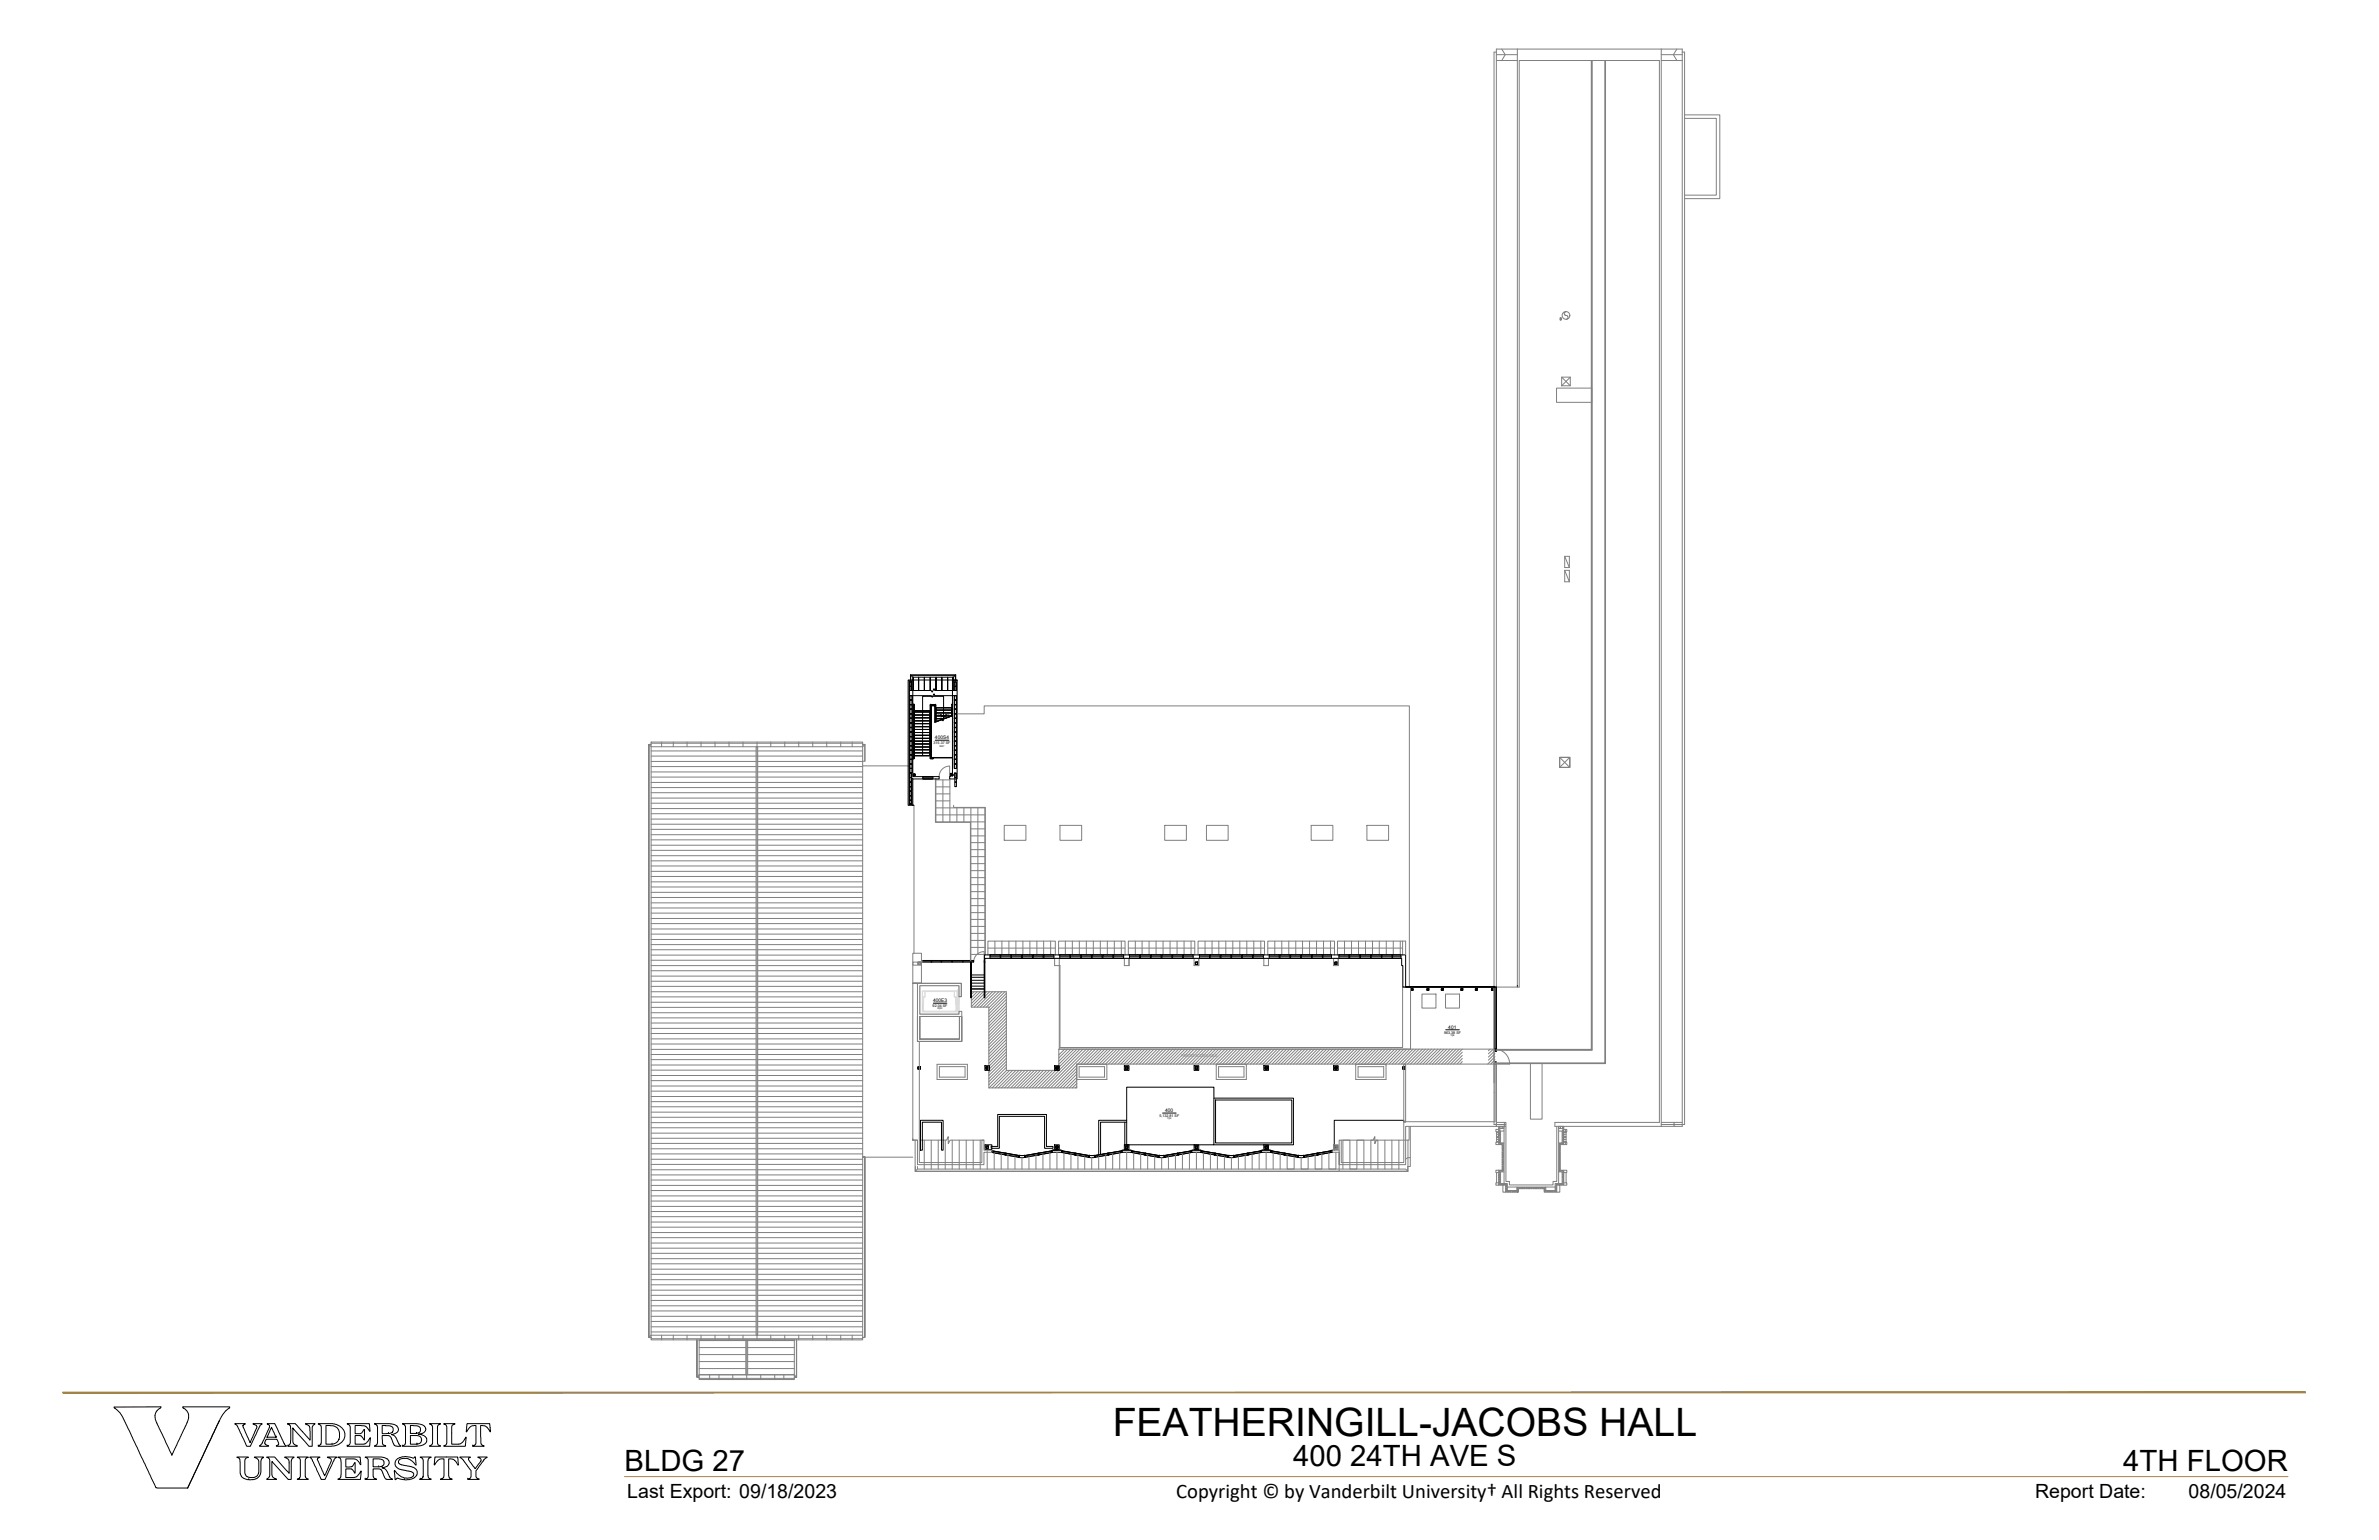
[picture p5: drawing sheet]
<svg xmlns="http://www.w3.org/2000/svg" width="432mm" height="279mm" viewBox="0 0 432 279" stroke-linecap="round" stroke-linejoin="round" font-family="sans-serif">
<defs><g id="words">
<text font-size="7.1" x="202" y="260.4">FEATHERINGILL-JACOBS HALL</text>
<g font-size="5.3">
<text x="113.4" y="267">BLDG 27</text>
<text x="234.7" y="266">400 24TH AVE S</text>
<text x="385.4" y="266.9">4TH FLOOR</text>
</g>
<text font-size="3.8" x="213.5" y="271.7">Copyright © by Vanderbilt University† All Rights Reserved</text>
<g font-size="3.5">
<text x="113.9" y="271.8">Last Export: 09/18/2023</text>
<text x="369.4" y="271.8">Report Date:</text>
<text x="397.2" y="271.8">08/05/2024</text>
</g>
<g font-size=".9">
<text x="169.7" y="134.1">400S4</text>
<text x="169.4" y="181.8">400E3</text>
<text x="262.9" y="186.7">401</text>
<text x="211.5" y="201.7">400</text>
</g>
<g font-size=".7">
<text x="169.4" y="134.9">315.37 SF</text>
<text x="169.3" y="182.6">92.04 SF</text>
<text x="262.1" y="187.5">963.38 SF</text>
<text x="210.4" y="202.6">5,132.81 SF</text>
</g>
<text font-size=".7" fill="#808080" x="214.4" y="191.8">PAINTED ACCESS AISLE</text>
<g font-size=".4">
<text x="170.5" y="135.4">W07</text>
<text x="170.9" y="135.6">-</text>
<text x="170.2" y="183.1">W02</text>
<text x="170.5" y="183.3">-</text>
<text x="263.3" y="188">Y04</text>
<text x="263.6" y="188.1">-</text>
<text x="211.9" y="203.1">Y04</text>
<text x="212.2" y="203.2">-</text>
</g>
</g></defs>
<!-- layer: A-FLOR-EQPM -->
<path d="M166.9 178.8h7.2v5.2h-7.2zM167.4 179.8h6.3v3.8h-6.3zM167.4 183.4h6.3M167.5 182.1l.1 1.3zM167.6 182.2v-1.3v1.3M167.6 180.9v1.3v-1.3h.3v-1h5.3v1h.3M173.5 180.9h-.3v-1h-5.3v1M173.5 180.9v1.3zM173.6 182.1v1.3zM173.8 183.4h.1v-1.3v1.3M174 180.9v1.3zM174.1 183.6h-.3v-4h.3h-.3v4h.3" fill="none" stroke="#dcdcdc" stroke-width=".18"/>
<!-- layer: A-GRAPHICS -->
<g fill="none" stroke="#808080" stroke-width=".18">
<path d="M271.6 11h3.8M271.6 9.9h3.8M271.6 9.5h-.4v194.5h2.1M272.6 8.9l.6 1-.6 1.1M275.4 8.9v169.9M288.8 11h.2v179.6h-17.4v-.2h17.2zM291.3 11h.1v182h-19.8v-.2h19.7zM301.5 11h3.8M301.5 9.9h3.8M301.5 8.9v195.5M304.4 8.9l-.7 1 .7 1.1M305.3 9.5h.5v194.5h-4.3"/>
<path d="M305.8 20.8h6.4v15.2h-6.4M305.8 21.5h5.7v13.9h-5.7M284.3 56.5l-.1 .1a.36 .36 0 0 0-.2 .4 .36 .36 0 0 0 .4 .2l.2 .2a.34 .34 0 0 1-.3 .5M282.5 70.4h6.4v2.6h-6.4zM283.4 68.4h1.6v1.6h-1.6zM283.4 68.4l1.6 1.6M285 68.4l-1.6 1.6M284 100.9l.8 2.1M284 103.5l.8 2.1M284 100.9v2.1h.8M284 100.9h.8v2.1M284 103.5h.8v2.1"/>
<path d="M284 103.5v2.1h.8M117.8 135.1h.4h-.4v107.5l.4 .1h-.4zM117.8 135.1l.4 .4h38.4l.4-.4M118.2 137.2h38.4M118.2 134.6h38.4v108.5h-38.4zM118.2 136.2h19M118.2 138.1h19M118.2 139.1h19M118.2 134.8h38.4M120.1 134.6v.9M122.2 134.6v.9M124.7 134.6v.9"/>
<path d="M127.2 134.6v.9M129.8 134.6v.9M132.3 134.6v.9M134.9 134.6v.9M137.2 135.5h.3v106.7h-.3zM137.4 134.6v108.5M137.5 136.2h19.1M137.5 139.1h19.1M139.9 134.6v.9M142.4 134.6v.9M145 134.6v.9M147.5 134.6v.9"/>
<path d="M150.1 134.6v.9M152.6 134.6v.9M154.7 134.6v.9M156.6 135.1h.4v3h-19.5M156.6 135.1h.4v3M156.6 139h8.2M173.9 129.5h4.7v-1.4h77.2v50.9M283.1 137.4h1.9v1.8h-1.9zM283.1 137.4h1.8v1.8h-1.8zM283.1 137.4l1.8 1.8M284.9 137.4l-1.8 1.8M118.2 160h19"/>
<path d="M118.2 159h19M118.2 158.1h19M118.2 140.1h19M118.2 141h19M118.2 142h19M118.2 142.9h19M118.2 143.8h19M118.2 144.8h19M118.2 145.7h19M118.2 146.7h19M118.2 147.6h19M118.2 148.6h19"/>
<path d="M118.2 149.5h19M118.2 150.5h19M118.2 151.4h19M118.2 152.4h19M118.2 153.3h19M118.2 154.3h19M118.2 155.3h19M118.2 156.2h19M118.2 157.1h19M137.5 160h19.1M137.5 159h19.1M137.5 158.1h19.1"/>
<path d="M137.5 140.1h19.1M137.5 141h19.1M137.5 142h19.1M137.5 142.9h19.1M137.5 143.8h19.1M137.5 144.8h19.1M137.5 145.7h19.1M137.5 146.7h19.1M137.5 147.6h19.1M137.5 148.6h19.1M137.5 149.5h19.1M137.5 150.5h19.1"/>
<path d="M137.5 151.4h19.1M137.5 152.4h19.1M137.5 153.3h19.1M137.5 154.3h19.1M137.5 155.3h19.1M137.5 156.2h19.1M137.5 157.1h19.1M165.9 146.1v26.8M169.8 141.3v7.9h6.3v25.1M169.9 141.3v7.8h8.9M169.9 141.5h2.5M169.9 142.8h2.5"/>
<path d="M169.9 144h2.5M169.9 145.3h2.5M169.9 146.6h8.9v26.6h-2.6M169.9 147.8h8.9M171.1 141.5v7.6M172.4 141.3v7.8M173.1 146.1v.4h5.7v26.8M173.7 146.6v2.5M174.9 146.6v2.5M176.2 146.6v27.7M176.2 150.4h2.6M176.2 151.7h2.6"/>
<path d="M176.2 152.9h2.6M176.2 154.1h2.6M176.2 155.4h2.6M176.2 156.7h2.6M176.2 158h2.6M176.2 159.2h2.6M177.5 146.6v26.6M182.3 149.7h3.9v2.8h-3.9zM192.4 149.7h3.9v2.8h-3.9zM211.4 149.7h3.9v2.8h-3.9zM219 149.7h3.9v2.8h-3.9zM238 149.7h3.9v2.8h-3.9z"/>
<path d="M248.1 149.7h3.9v2.8h-3.9zM118.2 179.9h19M118.2 179h19M118.2 178h19M118.2 177.1h19M118.2 176.1h19M118.2 175.2h19M118.2 174.2h19M118.2 173.3h19M118.2 172.3h19M118.2 171.4h19M118.2 170.4h19"/>
<path d="M118.2 169.5h19M118.2 168.5h19M118.2 167.6h19M118.2 166.6h19M118.2 165.7h19M118.2 164.7h19M118.2 163.8h19M118.2 162.8h19M118.2 161.9h19M118.2 160.9h19M137.5 179.9h19.1M137.5 179h19.1"/>
<path d="M137.5 178h19.1M137.5 177.1h19.1M137.5 176.1h19.1M137.5 175.2h19.1M137.5 174.2h19.1M137.5 173.3h19.1M137.5 172.3h19.1M137.5 171.4h19.1M137.5 170.4h19.1M137.5 169.5h19.1M137.5 168.5h19.1M137.5 167.6h19.1"/>
<path d="M137.5 166.6h19.1M137.5 165.7h19.1M137.5 164.7h19.1M137.5 163.8h19.1M137.5 162.8h19.1M137.5 161.9h19.1M137.5 160.9h19.1M165.7 174.6h1.5v3.8h-1.5zM165.7 172.9h1.5v1.4h.2l-.2 .8h-1.5zM165.7 178.4h8.8v2.4h-.4v-2h-7.2v5.2h7.2v-.5h.5v5.4h-8.1v-4.5v4.5h.4v22h11.3v-4h.4v1.8h1.5l-.1 .4h-1.4v2.2h-12.1v-4.4h-.8zM166.6 174.6h.4v.4h-.4zM166.7 174.6h.3v.4h-.3z"/>
<path d="M167.2 178.4h-1.5h1.5h-1.5h.8v.4M176.2 160.5h2.6M176.2 161.8h2.6M176.2 163h2.6M176.2 164.3h2.6M176.2 165.6h2.6M176.2 166.8h2.6M176.2 168.1h2.6M176.2 169.3h2.6M176.2 170.6h2.6M176.2 171.9h2.6M176.8 179.9l-.5 .5"/>
<path d="M177.4 179.9l-1.1 1.1M177.9 179.9l-1.6 1.6M178.5 179.9l-2.2 2.2M178.6 179.9h-2.3v2.8h3.2v14.7h15.9v-4.3h75.9v-.5M178.8 179.9h3.9v14.3h9.6M179.1 179.9l-.3 .3M179.3 173.3v-2.6h12.2v2.6M179.3 172h12.2M179.6 179.9l-.8 .9M180.2 179.9l-2.8 2.8M180.6 170.7v2.6M180.7 179.9l-2.8 2.8"/>
<path d="M181.3 179.9l-2.8 2.8M181.8 179.9l-2.8 2.8M181.8 170.7v2.6M182.4 179.9l-2.9 3M183.1 170.7v2.6M184.4 170.7v2.6M185.7 170.7v2.6M186.9 170.7v2.6M188.2 170.7v2.6M189.4 170.7v2.6M190.7 170.7v2.6M192.1 173.3v-2.6h12.1v2.6"/>
<path d="M192.1 172h12.1M193.4 170.7v2.6M194.6 170.7v2.6M195.9 170.7v2.6M197.2 170.7v2.6M198.4 170.7v2.6M199.7 170.7v2.6M201 170.7v2.6M202.3 170.7v2.6M203.5 170.7v2.6M204.8 173.3v-2.6h12.1v2.6M204.8 172h12.1"/>
<path d="M206.1 170.7v2.6M207.3 170.7v2.6M208.6 170.7v2.6M209.8 170.7v2.6M211.1 170.7v2.6M212.4 170.7v2.6M213.6 170.7v2.6M214.9 170.7v2.6M216.2 170.7v2.6M217.5 173.3v-2.6h12v2.6M217.5 172h12M218.7 170.7v2.6"/>
<path d="M220 170.7v2.6M221.2 170.7v2.6M222.5 170.7v2.6M223.8 170.7v2.6M225 170.7v2.6M226.3 170.7v2.6M227.6 170.7v2.6M228.8 170.7v2.6M230.1 173.3v-2.6h12.1v2.6M230.1 172h12.1M231.4 170.7v2.6M232.6 170.7v2.6"/>
<path d="M233.9 170.7v2.6M235.2 170.7v2.6M236.4 170.7v2.6M237.7 170.7v2.6M239 170.7v2.6M240.2 170.7v2.6M241.5 170.7v2.6M242.8 172h11.8M244 170.7v2.6M245.3 170.7v2.6M246.6 170.7v2.6M247.8 170.7v2.6"/>
<path d="M249.1 170.7v2.6M250.3 170.7v2.6M251.6 170.7v2.6M252.9 170.7v2.6M254.2 170.7v2.6M254.6 170.7v2.6M255.1 173.2v-2.5h-12.3v2.6M271.6 179.1h4.1v-168.1h25.5v192.6h-19v.8h23.1v-195.5h-33.7v181.9M118.2 199.9h19M118.2 198.9h19M118.2 198h19M118.2 197h19"/>
<path d="M118.2 196.1h19M118.2 195.1h19M118.2 194.2h19M118.2 193.2h19M118.2 192.2h19M118.2 191.3h19M118.2 190.4h19M118.2 189.4h19M118.2 188.5h19M118.2 187.5h19M118.2 186.6h19M118.2 185.6h19"/>
<path d="M118.2 184.7h19M118.2 183.7h19M118.2 182.8h19M118.2 181.8h19M118.2 180.9h19M137.5 199.9h19.1M137.5 198.9h19.1M137.5 198h19.1M137.5 197h19.1M137.5 196.1h19.1M137.5 195.1h19.1M137.5 194.2h19.1"/>
<path d="M137.5 193.2h19.1M137.5 192.2h19.1M137.5 191.3h19.1M137.5 190.4h19.1M137.5 189.4h19.1M137.5 188.5h19.1M137.5 187.5h19.1M137.5 186.6h19.1M137.5 185.6h19.1M137.5 184.7h19.1M137.5 183.7h19.1M137.5 182.8h19.1"/>
<path d="M137.5 181.8h19.1M137.5 180.9h19.1M166.5 184.4v4.5h8.1v-4.5M166.9 184.4h7.2v4.1h-7.2zM174.1 180.8h.4v-2.4h-8v6M174.1 184.4h.5v4.5h-7.7M178.6 180.3l-2.3 2.3M178.6 180.9l-1.8 1.8M182.7 180.2l-3.2 3.2M182.7 180.8l-3.2 3.2M182.7 181.3l-3.2 3.2M182.7 181.9l-3.2 3.2"/>
<path d="M182.7 182.5l-3.2 3.1M182.7 183l-3.2 3.2M182.7 183.6l-3.2 3.1M182.7 184.2l-3.2 3.1M182.7 184.7l-3.2 3.2M182.7 185.3l-3.2 3.1M182.7 185.8l-3.2 3.2M182.7 186.4l-3.2 3.1M182.7 187l-3.2 3.1M182.7 187.5l-3.2 3.2M182.7 188.1l-3.2 3.1M182.7 188.6l-3.2 3.2"/>
<path d="M182.7 189.2l-3.2 3.1M182.7 189.8l-3.2 3.1M182.7 190.3l-3.2 3.2M182.7 190.9l-3.2 3.1M182.7 191.4l-3.2 3.2M182.7 192l-3.2 3.1M182.7 192.5l-3.2 3.2M182.7 193.1l-3.2 3.2M182.7 193.6l-3.2 3.2M182.7 194.2l-3.2 3.2M183.2 194.2l-3.1 3.2M183.8 194.2l-3.1 3.2"/>
<path d="M184.4 194.2l-3.2 3.2M184.9 194.2l-3.1 3.2M185.5 194.2l-3.2 3.2M186 194.2l-3.1 3.2M186.6 194.2l-3.1 3.2M187.2 194.2l-3.2 3.2M187.7 194.2l-3.1 3.2M188.3 194.2l-3.2 3.2M188.8 194.2l-3.1 3.2M189.4 194.2l-3.1 3.2M190 194.2l-3.2 3.2M190.5 194.2l-3.1 3.2"/>
<path d="M191.1 194.2l-3.2 3.2M191.6 194.2l-3.1 3.2M193.2 190.3l-1 1.1M193.8 190.3l-1.6 1.7M194.4 190.3l-2.2 2.2M194.9 190.3l-2.7 2.8M195.4 193.2l-4.1 4.2M195.4 193.8l-3.6 3.6M195.4 194.3l-3 3.1M195.4 194.9l-2.5 2.5M195.4 195.5l-1.9 1.9M195.4 196l-1.3 1.4"/>
<path d="M195.4 196.6l-.8 .8M195.4 197.1l-.2 .3M195.5 190.3l-3.3 3.3M196 190.3l-7 7.1M196.6 190.3l-7 7.1M197.2 190.3l-7.1 7.1M197.7 190.3l-7 7.1M198.3 190.3l-2.7 2.8M198.8 190.3l-2.6 2.8M199.4 190.3l-2.7 2.8M200 190.3l-2.7 2.8M200.5 190.3l-2.6 2.8"/>
<path d="M201.1 190.3l-2.7 2.8M201.6 190.3l-2.6 2.8M202.2 190.3l-2.7 2.8M202.8 190.3l-2.7 2.8M203.3 190.3l-2.7 2.8M203.9 190.3l-2.7 2.8M204.4 190.3l-2.7 2.8M205 190.3l-2.7 2.8M205.6 190.3l-2.7 2.8M206.1 190.3l-2.7 2.8M206.7 190.3l-2.7 2.8M207.2 190.3l-2.7 2.8"/>
<path d="M207.8 190.3l-2.7 2.8M208.4 190.3l-2.7 2.8M208.9 190.3l-2.7 2.8M209.5 190.3l-2.7 2.8M210 190.3l-2.7 2.8M210.6 190.3l-2.7 2.8M211.1 190.3l-2.6 2.8M211.7 190.3l-2.7 2.8M212.3 190.3l-2.7 2.8M212.8 190.3l-2.7 2.8M213.4 190.3l-2.7 2.8M213.9 190.3l-2.6 2.8"/>
<path d="M214.5 190.3l-2.7 2.8M215.1 190.3l-2.7 2.8M215.6 190.3l-2.7 2.8M216.2 190.3l-2.7 2.8M216.7 190.3l-2.6 2.8M217.3 190.3l-2.7 2.8M217.9 190.3l-2.7 2.8M218.4 190.3l-2.6 2.8M219 190.3l-2.7 2.8M219.5 190.3l-2.6 2.8M220.1 190.3l-2.7 2.8M220.7 190.3l-2.7 2.8"/>
<path d="M221.2 190.3l-2.6 2.8M221.8 190.3l-2.7 2.8M222.4 190.3l-2.7 2.8M222.9 190.3l-2.7 2.8M223.5 190.3l-2.7 2.8M224 190.3l-2.7 2.8M224.6 190.3l-2.7 2.8M225.2 190.3l-2.8 2.8M225.7 190.3l-2.7 2.8M226.3 190.3l-2.7 2.8M226.8 190.3l-2.7 2.8M227.4 190.3l-2.7 2.8"/>
<path d="M228 190.3l-2.8 2.8M228.5 190.3l-2.7 2.8M229.1 190.3l-2.7 2.8M229.6 190.3l-2.7 2.8M230.2 190.3l-2.7 2.8M230.7 190.3l-2.7 2.8M231.3 190.3l-2.7 2.8M231.8 190.3l-2.6 2.8M232.4 190.3l-2.7 2.8M233 190.3l-2.7 2.8M233.5 190.3l-2.6 2.8M234.1 190.3l-2.7 2.8"/>
<path d="M234.6 190.3l-2.6 2.8M235.2 190.3l-2.7 2.8M235.8 190.3l-2.7 2.8M236.3 190.3l-2.6 2.8M236.9 190.3l-2.7 2.8M237.4 190.3l-2.6 2.8M238 190.3l-2.7 2.8M238.6 190.3l-2.7 2.8M239.1 190.3l-2.6 2.8M239.7 190.3l-2.7 2.8M240.3 190.3l-2.7 2.8M240.8 190.3l-2.7 2.8"/>
<path d="M241.4 190.3l-2.7 2.8M241.9 190.3l-2.6 2.8M242.5 190.3l-2.7 2.8M243.1 190.3l-2.7 2.8M243.6 190.3l-2.7 2.8M244.2 190.3l-2.7 2.8M244.7 190.3l-2.7 2.8M245.3 190.3l-2.7 2.8M245.9 190.3l-2.8 2.8M246.4 190.3l-2.7 2.8M247 190.3l-2.7 2.8M247.5 190.3l-2.7 2.8"/>
<path d="M248.1 190.3l-2.7 2.8M248.7 190.3l-2.8 2.8M249.2 190.3l-2.7 2.8M249.8 190.3l-2.7 2.8M250.3 190.3l-2.7 2.8M250.9 190.3l-2.7 2.8M251.4 190.3l-2.6 2.8M252 190.3l-2.7 2.8M252.5 190.3l-2.6 2.8M253.1 190.3l-2.7 2.8M253.7 190.3l-2.7 2.8M254.2 190.3l-2.6 2.8"/>
<path d="M254.8 190.3l-2.7 2.8M255.3 190.3l-2.6 2.8M255.9 190.3l-2.7 2.8M256.5 190.3l-2.7 2.8M257 190.3l-2.6 2.8M257.6 190.3l-2.7 2.8M258.1 180.4h2.5v2.5h-2.5zM258.2 190.3l-2.7 2.8M258.7 190.3l-2.7 2.8M259.3 190.3l-2.7 2.8M259.8 190.3l-2.6 2.8M260.4 190.3l-2.7 2.8"/>
<path d="M261 190.3l-2.7 2.8M261.5 190.3l-2.7 2.8M262.1 190.3l-2.7 2.8M262.4 180.4h2.5v2.5h-2.5zM262.6 190.3l-2.6 2.8M263.2 190.3l-2.7 2.8M263.8 190.3l-2.7 2.8M264.3 190.3l-2.7 2.8M264.9 190.3l-2.7 2.8M265.4 190.3l-2.7 2.8M265.4 190.9l-2.1 2.2M265.4 191.5l-1.6 1.6"/>
<path d="M265.4 192l-1 1.1M265.4 192.6l-.4 .5M270.5 190.3l-.3 .3M271 190.3l-.8 .9M271.3 190.6l-1.1 1.2M271.3 191.1l-1.1 1.2M271.3 191.7l-1.3 1.4M271.3 192.2l-.7 .9M271.3 192.8l-.2 .3M271.3 190.3h-79.1v3.9M271.6 192.6v11.8h1.7M277.8 193v10h2.1v-10"/>
<path d="M118.2 219.8h19M118.2 218.9h19M118.2 217.9h19M118.2 217h19M118.2 216h19M118.2 215.1h19M118.2 214.1h19M118.2 213.2h19M118.2 212.2h19M118.2 211.3h19M118.2 210.3h19M118.2 209.4h19"/>
<path d="M118.2 208.4h19M118.2 207.4h19M118.2 206.5h19M118.2 205.6h19M118.2 204.6h19M118.2 203.7h19M118.2 202.7h19M118.2 201.8h19M118.2 200.8h19M137.5 219.8h19.1M137.5 218.9h19.1M137.5 217.9h19.1"/>
<path d="M137.5 217h19.1M137.5 216h19.1M137.5 215.1h19.1M137.5 214.1h19.1M137.5 213.2h19.1M137.5 212.2h19.1M137.5 211.3h19.1M137.5 210.3h19.1M137.5 209.4h19.1M137.5 208.4h19.1M137.5 207.4h19.1M137.5 206.5h19.1"/>
<path d="M137.5 205.6h19.1M137.5 204.6h19.1M137.5 203.7h19.1M137.5 202.7h19.1M137.5 201.8h19.1M137.5 200.8h19.1M156.6 209.9h.4v32.8h-.4l.4-.1v-32.7zM156.6 209.9h9.1M165.7 206.9h.1M165.7 206.8h.1M165.7 206.8v.1M165.7 206.9h.8"/>
<path d="M166.1 212.5l.4-.4h88.6l.5 .4M166.1 211.6v.9h89.4v-.9M166.5 211.6v.5M166.9 206.9h4.9l.3-.7v1.3l.4-.6h6.1M167.8 206.9v5.2M169 206.9v5.2M170.3 206.9v5.2M171.6 206.9v5.2M172.8 206.9v5.2M174.1 206.9v5.2M175.4 206.9v5.2M176.6 206.9v5.2"/>
<path d="M177.9 206.9v5.2M179.2 208.8v3.3M180.5 209.2v2.9M181.7 209.4v2.7M183 209.6v2.5M184.2 209.9v2.2M185.5 210v2.1M186.8 209.9v2.2M188 209.6v2.5M189.3 209.4v2.7M190.6 209.2v2.9M191.8 209.1v3"/>
<path d="M193.1 209.2v2.9M194.4 209.4v2.7M195.7 209.6v2.5M196.9 209.9v2.2M198.1 210v2.1M199.4 209.9v2.2M200.7 209.6v2.5M202 209.4v2.7M203.2 209.2v2.9M204.5 209.1v3M205.8 209.2v2.9M207 209.4v2.7"/>
<path d="M208.3 209.6v2.5M209.6 209.9v2.2M210.8 210v2.1M212.1 209.9v2.2M213.3 209.6v2.5M214.6 209.4v2.7M215.9 209.2v2.9M217.2 209.1v3M218.4 209.2v2.9M219.7 209.4v2.7M221 209.6v2.5M222.2 209.9v2.2"/>
<path d="M223.5 210v2.1M224.8 209.9v2.2M226 209.6v2.5M227.3 209.4v2.7M228.5 209.2v2.9M229.8 209.1v3M231.1 209.2v2.9M232.4 209.4v2.7M233.6 209.6v2.5h1.3v-2.2M237.4 209.9v2.2h-1.2v-2.1M239.9 209.4v2.7h-1.2v-2.5M242 207.7h.9v.8h-.9z"/>
<path d="M242.3 207.9h.4v.4h-.4zM242.5 209.1v3h-1.3v-2.9M243.1 208.7h-1.3v.4h1.3v2.2h12v-6.9h16.5v-11.3h-.3v10.4h-16.5v7.4h-11.4v-4h-.3v5.6M243.7 212.1v-5.2h1.3v5.2h1.3v-5.2h1.3v5.2M248.8 212.1v-5.2h1.3v5.2M251.4 206.9v5.2M252.6 206.9v5.2M253.9 206.9v5.2M255.6 206.9v4.7M255.8 204.4v2.5h-6l-.3 .6v-1.3l-.3 .7h-5.8M256 204.4v7.2h-.4v.9h-89.5v-5.6M256 210h-.4l-.5 .3"/>
<path d="M271.6 203.6h1.7v10.7h.7v.7h7.9v-.7h.7v-9.9M271.6 205.3v.2h.4M271.6 205.5v.3h.4M271.6 205.8v.4h.4M271.6 206.2v.2h.4M271.6 206.4v.3h.4M271.6 206.7v.4h.4M271.6 207.1v.1h.4M271.6 207.2h-.1v.5h.5M271.6 212.7h.4M271.6 214.6h.4M272 204.9h-.5v.4h.5"/>
<path d="M272 207.2h.2v.5h-.2zM272 206.8h.2v.4h-.2zM272 206.4h.2v.4h-.2zM272 206h.2v.4h-.2zM272 205.5h.2v.5h-.2zM272 205.1h.2v.4h-.2zM272 204.7h.2v.4h-.2zM272 204.4h.2v.3h-.2zM272 212.3h.2v.4h-.2zM272 212.7h.2v.4h-.2zM272 213.2h.2v.3h-.2zM272 213.6h.2v.4h-.2z"/>
<path d="M272 214h.2v.4h-.2zM272 214.4h.2v.4h-.2zM272 214.9h.4v.1h-.4zM272 212.3h-.5v.4h.1v1.9h-.1v.4h.5M272.2 207.4h.5v.3h-.5zM272.2 212.3h.5v.2h-.5zM272.2 204.4h.8v.3h-.8zM272.4 214.9h.5v.1h-.5zM272.7 207.4h.2v.5h-.2zM272.7 207.9h.2v.4h-.2zM272.7 208.3h.2v.4h-.2zM272.7 208.7h.2v.4h-.2z"/>
<path d="M272.7 209.1h.2v.4h-.2zM272.7 209.6h.2v.3h-.2zM272.7 210h.2v.4h-.2zM272.7 210.4h.2v.4h-.2zM272.7 210.8h.2v.4h-.2zM272.7 211.3h.2v.3h-.2zM272.7 211.7h.2v.4h-.2zM272.7 212.1h.2v.4h-.2zM272.7 204.4v.3M272.8 215v1.3h.5M272.9 214.9h.4v.1h-.4zM273 203.6l.2 .4-.2 .3v.9h-.6v2.2h.6"/>
<path d="M273 205.2v9.5M273.3 214.9h.2v.3h-.2zM273.3 215.2h.2v.5h-.2zM273.3 215.7h.2v.4h-.2zM273.3 216.1h.4v.2h-.4zM273.6 215.4h1.7M273.7 216.1h.4v.2h-.4zM274.1 216.1h.5v.2h-.5zM274.6 216.1h.4v.2h-.4zM275 216.1h.4v.2h-.4zM275.4 215.9h.2v.4h-.2zM275.4 215.7h.2v.2h-.2z"/>
<path d="M275.4 215.4h.4v.3h-.4zM275.8 215.4h.5v.3h-.5zM276.3 215.4h.4v.3h-.4zM276.7 215.4h.4v.3h-.4zM277.1 215.4h.4v.3h-.4zM277.5 215.4h.4v.3h-.4zM277.9 215.4h.5v.3h-.5zM278.4 215.4h.4v.3h-.4zM278.8 215.4h.4v.3h-.4zM279.2 215.4h.4v.3h-.4zM279.6 215.4h.4v.3h-.4zM280.1 215.4h.3v.3h-.3z"/>
<path d="M280.3 215.7h.1v.2h-.1zM280.3 215.9h.1v.4h-.1zM280.5 216.1h.4v.2h-.4zM280.6 215.4h1.7M280.9 216.1h.4v.2h-.4zM281.3 216.1h.4v.2h-.4zM281.8 216.1h.3v.2h-.3zM282.2 216.1h.4v.2h-.4zM282.4 215.7h.2v.4h-.2zM282.4 215.2h.2v.5h-.2zM282.4 214.9h.2v.3h-.2zM282.6 214.9h.4v.1h-.4z"/>
<path d="M282.9 204.4h.7v.3h-.7zM282.9 205.2h.6v2.2h-.6M282.9 204.4v8.2h.6v2.1h-1.2v1.3h-1.7v-.6h-5.3v.6h-1.7v-1.3h-1.2v-2.1h.6M282.9 212.6v2.1M283 214.9h.4v.1h-.4zM283 212.1h.2v.4h-.2zM283 211.7h.2v.4h-.2zM283 211.3h.2v.3h-.2zM283 210.8h.2v.4h-.2zM283 210.4h.2v.4h-.2zM283 210h.2v.4h-.2zM283 209.6h.2v.3h-.2z"/>
<path d="M283 209.1h.2v.4h-.2zM283 208.7h.2v.4h-.2zM283 208.3h.2v.4h-.2zM283 207.9h.2v.4h-.2zM283 207.4h.2v.5h-.2zM283.1 215v1.3h-.5M283.2 204.4v.3M283.2 212.3h.4v.2h-.4zM283.2 207.4h.4v.3h-.4zM283.4 214.9h.4v.1h-.4zM283.7 214.4h.1v.4h-.1zM283.7 214h.1v.4h-.1z"/>
<path d="M283.7 213.6h.1v.4h-.1zM283.7 213.2h.1v.3h-.1zM283.7 212.7h.1v.4h-.1zM283.7 212.3h.1v.4h-.1zM283.7 207.2h.1v.5h-.1zM283.7 206.8h.1v.4h-.1zM283.7 206.4h.1v.4h-.1zM283.7 206h.1v.4h-.1zM283.7 205.5h.1v.5h-.1zM283.7 205.1h.1v.4h-.1zM283.7 204.7h.1v.4h-.1zM283.7 204.4h.1v.3h-.1z"/>
<path d="M283.8 204.9h.6v.4h-.1v1.9h.1v.5h-.6M283.8 212.3h.6v.4h-.1v1.9h.1v.4h-.6M283.8 205.3h.5M283.8 205.5h.5M283.8 205.8h.5M283.8 206.2h.5M283.8 206.4h.5M283.8 206.7h.5M283.8 207.1h.5M283.8 207.2h.5M283.8 212.7h.5M283.8 214.6h.5"/>
<path d="M284.2 204.9v.4M284.2 207.2v.5M301.5 203.6h3.8M304 203.6l-.3 .4 .3 .4M118.2 239.7h19M118.2 238.8h19M118.2 237.8h19M118.2 236.9h19M118.2 235.9h19M118.2 235h19M118.2 234.1h19M118.2 233.1h19"/>
<path d="M118.2 232.2h19M118.2 231.2h19M118.2 230.3h19M118.2 229.3h19M118.2 228.4h19M118.2 227.4h19M118.2 226.5h19M118.2 225.5h19M118.2 224.6h19M118.2 223.6h19M118.2 222.6h19M118.2 221.7h19"/>
<path d="M118.2 220.7h19M137.5 239.7h19.1M137.5 238.8h19.1M137.5 237.8h19.1M137.5 236.9h19.1M137.5 235.9h19.1M137.5 235h19.1M137.5 234.1h19.1M137.5 233.1h19.1M137.5 232.2h19.1M137.5 231.2h19.1M137.5 230.3h19.1"/>
<path d="M137.5 229.3h19.1M137.5 228.4h19.1M137.5 227.4h19.1M137.5 226.5h19.1M137.5 225.5h19.1M137.5 224.6h19.1M137.5 223.6h19.1M137.5 222.6h19.1M137.5 221.7h19.1M137.5 220.7h19.1M118.2 241.7h19M118.2 240.7h19"/>
<path d="M118.2 242.9h38.4M120.1 242.2v.9M122.2 242.2v.9M124.7 242.2v.9M126.5 243.1v6.7l.4 .1h-.4zM126.5 249.9l.4-.5h17.3l.4 .5M126.9 243.1h17.3v7.2h-17.3zM126.9 243.2h8.5M126.9 244.5h8.5M126.9 245.8h8.5M126.9 247h8.5M126.9 248.3h8.5"/>
<path d="M126.9 249.4h8.5M126.9 250.1h17.3M127.2 242.2v.9M128.8 249.4v.9M129.8 242.2v.9M130.5 249.4v.9M132.3 242.2v.9M133 249.4v.9M134.9 242.2v.9M135.4 243.1v6.3M135.5 243.1v7.2M135.7 243.2h8.5"/>
<path d="M135.7 243.1v6.3M135.7 244.5h8.5M135.7 245.8h8.5M135.7 247h8.5M135.7 248.3h8.5M135.7 249.4h8.5M137.5 241.7h19.1M137.5 240.7h19.1M138.1 249.4v.9M139.9 242.2v.9M140.6 249.4v.9M142.3 249.4v.9"/>
<path d="M142.4 242.2v.9M144.6 243.1v6.8h-.4l.4-.1zM145 242.2v.9M147.5 242.2v.9M150.1 242.2v.9M152.6 242.2v.9M154.7 242.2v.9M156.6 242.2h-38.4l-.4 .5"/>
<circle cx="283.3" cy="58" r=".06"/>
<circle cx="283.3" cy="57.7" r=".06"/>
<circle cx="283.3" cy="58" r=".11"/>
<circle cx="283.3" cy="57.7" r=".11"/>
<circle cx="284.2" cy="57.2" r=".7"/>
<circle cx="179.1" cy="208.1" r=".25"/>
</g>
<!-- layer: A-COLS -->
<g fill="none" stroke="#000" stroke-width=".18">
<path d="M216.9 174.6h.5v.4h-.5zM242.3 174.6h.4v.4h-.4zM256.1 179.4h.3v.3h-.3zM259 179.4h.3v.3h-.3zM261.6 179.4h.3v.3h-.3zM267.8 179.4h.3v.3h-.3zM270.7 179.4h.3v.3h-.3zM166.6 193.6h.4v.4h-.4zM178.8 193.4h.8v.8h-.8zM191.4 193.4h.9v.8h-.9zM191.6 193.6h.5v.4h-.5zM204.1 193.4h.8v.8h-.8z"/>
<path d="M204.3 193.6h.4v.4h-.4zM216.7 193.4h.9v.8h-.9zM216.9 193.6h.5v.4h-.5zM229.4 193.4h.8v.8h-.8zM229.6 193.6h.4v.4h-.4zM242 193.4h.9v.8h-.9zM242.3 193.6h.4v.4h-.4zM254.6 193.6h.4v.4h-.4zM178.8 207.7h1.2v.8h-1.2zM191.4 207.7h.9v.8h-.9zM204.1 207.7h.8v.8h-.8zM204.3 207.9h.4v.4h-.4z"/>
<path d="M216.7 207.7h.9v.8h-.9zM216.9 207.9h.5v.4h-.5zM229.4 207.7h.8v.8h-.8zM229.6 207.9h.4v.4h-.4z"/>
<circle cx="217.2" cy="174.8" r=".23"/>
<circle cx="242.5" cy="174.8" r=".23"/>
<circle cx="256.3" cy="179.5" r=".18"/>
<circle cx="259.2" cy="179.5" r=".17"/>
<circle cx="261.8" cy="179.5" r=".16"/>
<circle cx="265.3" cy="179.5" r=".21"/>
<circle cx="265.4" cy="179.5" r=".16"/>
<circle cx="268" cy="179.5" r=".16"/>
<circle cx="270.9" cy="179.5" r=".16"/>
<circle cx="166.8" cy="193.7" r=".23"/>
<circle cx="179.1" cy="193.7" r=".25"/>
<circle cx="179.2" cy="193.8" r=".27"/>
<circle cx="191.8" cy="193.8" r=".24"/>
<circle cx="204.5" cy="193.8" r=".26"/>
<circle cx="217.2" cy="193.7" r=".23"/>
<circle cx="229.8" cy="193.7" r=".23"/>
<circle cx="242.5" cy="193.7" r=".23"/>
<circle cx="254.8" cy="193.7" r=".25"/>
<circle cx="179.2" cy="208.1" r=".27"/>
<circle cx="191.8" cy="208.1" r=".25"/>
<circle cx="191.9" cy="208.1" r=".27"/>
<circle cx="204.5" cy="208.1" r=".25"/>
<circle cx="217.2" cy="208.1" r=".26"/>
<circle cx="229.9" cy="208.1" r=".23"/>
<circle cx="242.5" cy="208.1" r=".23"/>
</g>
<!-- layer: A-WALL-EXTR -->
<g fill="none" stroke="#000" stroke-width=".18">
<path d="M165.1 134.5h.5v.8h-.5zM165.1 139.4h.5v.8h-.5zM165.1 138.6h.5v.8h-.5zM165.1 136.1h.5v.8h-.5zM165.1 137.8h.5v.8h-.5zM165.1 137h.5v.8h-.5zM165.1 135.3h.5v.8h-.5zM165.1 132h.5v.8h-.5zM165.1 133.7h.5v.8h-.5zM165.1 132.8h.5v.8h-.5zM165.1 129.5h.5v.8h-.5zM165.1 131.2h.5v.8h-.5z"/>
<path d="M165.1 130.3h.5v.9h-.5zM165.1 128.7h.5v.8h-.5zM165.1 127.9h.5v.8h-.5zM165.1 126.2h.5v.8h-.5zM165.1 127h.5v.8h-.5zM165.1 123.7h.3v.8h-.3zM165.1 124.6h.3v.7h-.3zM165.1 125.3h3.9l.2 .3 .3-.7 .2 .4h3.9M165.1 126.2h3.9l.2 .3 .3-.6 .2 .3h3.9M165.3 122.4l.4 .5M165.3 122.4v1M165.3 122.4h8.2"/>
<path d="M165.3 123.4v-.9h8.1v.9M165.5 125.3v-1.8h-.5v22.4h.5v-4.6h.2M165.7 123.4h.1M165.7 123.4v17.5h4.8v.4h-4.8v4.8M165.7 125.3v-2.4h7.4l-.1 2.4M165.8 125.3v-2.4v2.4M166.7 125.3v-2.4v2.4M167.8 122.9v2.4zM168.8 122.9l.1 2.4zM169.9 122.9v2.4zM170.9 122.9l.1 2.4zM172 122.9v2.4z"/>
<path d="M172.9 123.4v16.9h-.4l-.1 1h1.3v-17.9h-8.9v22.7h.9M172.9 123.4h.8M172.9 125.3v-2.4v2.4M173.2 134.5h.4v.8h-.4zM173.2 138.6h.4v.8h-.4zM173.2 136.1h.4v.8h-.4zM173.2 137.8h.4v.8h-.4zM173.2 137h.4v.8h-.4zM173.2 135.3h.4v.8h-.4zM173.2 129.5h.4v.8h-.4zM173.2 132h.4v.8h-.4zM173.2 132.8h.4v.8h-.4z"/>
<path d="M173.2 133.7h.4v.8h-.4zM173.2 130.3h.4v.9h-.4zM173.2 131.2h.4v.8h-.4zM173.2 127h.4v.8h-.4zM173.2 128.7h.4v.8h-.4zM173.2 127.9h.4v.8h-.4zM173.2 126.2h.4v.8h-.4zM173.3 123.7h.3v.8h-.3zM173.3 124.6h.3v.7h-.3zM173.5 122.4l-.5 .5M173.5 122.4v1M165.1 140.3h.4v.8h-.4z"/>
<path d="M165.1 141.1h.4v.8h-.4zM165.1 143.6h.4v.8h-.4zM165.1 142.7h.4v.8h-.4zM165.1 141.9h.4v.8h-.4zM165.1 145.2h.4v.7h-.4zM165.1 144.4h.4v.8h-.4zM165.7 146.1h.1M165.7 146.1h.2M165.8 140.4h.3v.3h-.3zM167.5 140.9h1.8v.4h-1.8zM167.5 141.3h1.8M167.5 141.1h1.8"/>
<path d="M167.5 140.9h1.8M172.6 140.4h.4v.3h-.4zM172.7 140.4h.2v.3h-.2zM173.3 140.3h.3v.8h-.3zM173.3 141.1h.3v.8h-.3zM173.3 141.9h.3v.8h-.3zM167.4 174.3h3.4M167.4 174.4h3.4M167.4 174.6h3.4M170.8 174.3h.1v.3h-.1zM170.9 174.3h1.8M170.9 174.4h1.8"/>
<path d="M170.9 174.6h1.8M172.7 174.3h.2v.3h-.2zM172.9 174.3h1.8M172.9 174.4h1.8M172.9 174.6h1.8M174.7 174.3h.1v.3h-.1zM174.8 174.3h1.8M174.8 174.4h1.8M174.8 174.6h1.8M176.6 174.3l.1 .3zM178.7 173.2h76.4v5.8h16.5v11.3h-.3v-11.2h-16.7v-3.9h-.2v-1.3h-75.6v.7h-.2zM179.7 173.2h1.9v.7h-1.9z"/>
<path d="M179.7 173.2h1.9M179.7 173.6h1.9M179.7 173.9h1.9M181.6 173.2h1.9v.7h-1.9zM181.6 173.2h1.9M181.6 173.6h1.9M181.6 173.9h1.9M183.6 173.2h1.8v.7h-1.8zM183.6 173.2h1.8M183.6 173.6h1.8M183.6 173.9h1.8M185.6 173.2h1.8v.7h-1.8z"/>
<path d="M185.6 173.2h1.8M185.6 173.6h1.8M185.6 173.9h1.8M187.5 173.2h1.8v.7h-1.8zM187.5 173.2h1.8M187.5 173.6h1.8M187.5 173.9h1.8M189.5 173.2h1.8v.7h-1.8zM189.5 173.2h1.8M189.5 173.6h1.8M189.5 173.9h1.8M192.3 173.2h1.9v.7h-1.9z"/>
<path d="M192.3 173.2h1.9M192.3 173.6h1.9M192.3 173.9h1.9M194.3 173.2h1.9v.7h-1.9zM194.3 173.2h1.9M194.3 173.6h1.9M194.3 173.9h1.9M196.3 173.2h1.8v.7h-1.8zM196.3 173.2h1.8M196.3 173.6h1.8M196.3 173.9h1.8M198.2 173.2h1.9v.7h-1.9z"/>
<path d="M198.2 173.2h1.9M198.2 173.6h1.9M198.2 173.9h1.9M200.2 173.2h1.8v.7h-1.8zM200.2 173.2h1.8M200.2 173.6h1.8M200.2 173.9h1.8M202.1 173.2h1.8v.7h-1.8zM202.1 173.2h1.8M202.1 173.6h1.8M202.1 173.9h1.8M205 173.2h1.9v.7h-1.9z"/>
<path d="M205 173.2h1.9M205 173.6h1.9M205 173.9h1.9M207 173.2h1.8v.7h-1.8zM207 173.2h1.8M207 173.6h1.8M207 173.9h1.8M208.9 173.2h1.9v.7h-1.9zM208.9 173.2h1.9M208.9 173.6h1.9M208.9 173.9h1.9M210.9 173.2h1.8v.7h-1.8z"/>
<path d="M210.9 173.2h1.8M210.9 173.6h1.8M210.9 173.9h1.8M212.8 173.2h1.9v.7h-1.9zM212.8 173.2h1.9M212.8 173.6h1.9M212.8 173.9h1.9M214.8 173.2h1.8v.7h-1.8zM214.8 173.2h1.8M214.8 173.6h1.8M214.8 173.9h1.8M217.7 173.2h1.8v.7h-1.8z"/>
<path d="M217.7 173.2h1.8M217.7 173.6h1.8M217.7 173.9h1.8M219.7 173.2h1.8v.7h-1.8zM219.7 173.2h1.8M219.7 173.6h1.8M219.7 173.9h1.8M221.6 173.2h1.8v.7h-1.8zM221.6 173.2h1.8M221.6 173.6h1.8M221.6 173.9h1.8M223.5 173.2h1.9v.7h-1.9z"/>
<path d="M223.5 173.2h1.9M223.5 173.6h1.9M223.5 173.9h1.9M225.5 173.2h1.9v.7h-1.9zM225.5 173.2h1.9M225.5 173.6h1.9M225.5 173.9h1.9M227.4 173.2h1.9v.7h-1.9zM227.4 173.2h1.9M227.4 173.6h1.9M227.4 173.9h1.9M230.4 173.2h1.8v.7h-1.8z"/>
<path d="M230.4 173.2h1.8M230.4 173.6h1.8M230.4 173.9h1.8M232.3 173.2h1.8v.7h-1.8zM232.3 173.2h1.8M232.3 173.6h1.8M232.3 173.9h1.8M234.3 173.2h1.8v.7h-1.8zM234.3 173.2h1.8M234.3 173.6h1.8M234.3 173.9h1.8M236.2 173.2h1.9v.7h-1.9z"/>
<path d="M236.2 173.2h1.9M236.2 173.6h1.9M236.2 173.9h1.9M238.2 173.2h1.8v.7h-1.8zM238.2 173.2h1.8M238.2 173.6h1.8M238.2 173.9h1.8M240.1 173.2h1.6v.7h-1.6zM240.1 173.2h1.6M240.1 173.6h1.6M240.1 173.9h1.6M243 173.2h1.8v.7h-1.8z"/>
<path d="M243 173.2h1.8M243 173.6h1.8M243 173.9h1.8M245 173.2h1.8v.7h-1.8zM245 173.2h1.8M245 173.6h1.8M245 173.9h1.8M246.9 173.2h1.9v.7h-1.9zM246.9 173.2h1.9M246.9 173.6h1.9M246.9 173.9h1.9M248.9 173.2h1.8v.7h-1.8z"/>
<path d="M248.9 173.2h1.8M248.9 173.6h1.8M248.9 173.9h1.8M250.8 173.2h1.9v.7h-1.9zM250.8 173.2h1.9M250.8 173.6h1.9M250.8 173.9h1.9M252.8 173.2h1.5v.7h-1.5zM252.8 173.2h1.5M252.8 173.6h1.5M252.8 173.9h1.5M271.6 179.1v11.7"/>
<path d="M275.4 178.8v.3M167.5 182.1l.1 1.3zM167.6 182.2h.1M173.8 183.4h.1M204.5 197.2h15.8v10.5h-15.8zM220.3 199.2h14.5v8.5h-14.5M220.6 199.6h13.9v7.8h-13.9zM271.3 190.6h.3v.2h-.3zM271.3 192.6h.3v.2h-.3zM271.3 190.3v.5M167.1 203.3h4.1v5.4h-.3v-5.1h-3.5v5.1h-.3zM180.1 208.8v.3h-.1z"/>
<path d="M180.1 208.8l5 .8M180.1 208.7l-.1 .4M180.1 209.1l2.3 .4M180.2 208.8l2.3 .4M181.1 202.2h8.8v5.8h1.2v.3h-1.5v-5.8h-8.2v5.8h-1.5v-.3h1.2zM182.5 209.2h.1l-.1 .4zM182.5 209.6l2.4 .3M182.6 209.5l2.3 .4M182.6 209.2l2.3 .4M182.6 209.3l2.3 .4M184.9 209.6l.1 .4zM185.1 209.6h.9v.4h-1z"/>
<path d="M185.1 209.6h.9M186 209.6h.1v.3l-.1 .1zM188.4 209.2l.2 .3-.1 .1zM188.4 209.2l-2.3 .4M188.4 209.3l-2.3 .4M188.5 209.5l-2.4 .4M188.5 209.6l-2.4 .3M188.5 209.5l2.4-.4-2.3 .4M190.8 208.8h.2v.3zM190.8 208.8l-2.3 .4M190.9 208.8l-2.4 .4M191 208.8h-.2l.2 .3"/>
<path d="M191 208.7h1.7l-.1 .4h-1.6zM191 208.7h1.5l5.2 .9M191 208.7v.1M191 208.8l-5 .8M191.8 208.7h-.8M192.7 208.8l.1 .3h-.2zM192.8 209.1l2.3 .4M192.8 208.8l2.3 .4-2.3-.4M195.1 209.2h.2l-.1 .4-.1-.1zM195.2 209.5l2.4 .4M195.2 209.6l2.4 .3M195.3 209.2l2.3 .4"/>
<path d="M195.3 209.3l2.3 .4M197.6 209.6h.1l-.1 .4zM197.7 209.6h.9l.1 .4h-1.1zM197.7 209.6h.1M198.6 209.6h.1v.4zM201.1 209.2l.1 .3-.1 .1zM201.1 209.2l-2.4 .4M201.1 209.3l-2.4 .4M201.1 209.5l-2.3 .4M201.1 209.6l-2.3 .3M203.5 208.8l.2 .3zM203.5 208.8l-2.3 .4"/>
<path d="M203.6 209.1l-2.4 .4M203.6 208.7h1.8l-.1 .4h-1.6zM203.6 208.8l-5 .8h-.9M203.6 208.7h1.6l.2 .1M203.6 208.7v.1M204.2 203.6v4.1h.7M204.5 203.3h-5.1v6.2M204.5 203.6h-4.7v5.9M205.4 208.8v.3zM205.4 208.8l-.1 .3M205.4 208.8l5 .8M205.4 209.1l2.4 .4"/>
<path d="M205.5 208.8l2.3 .4M207.8 209.2l.1 .4-.1-.1zM207.9 209.5l2.3 .4M207.9 209.6l2.3 .3M207.9 209.2l2.4 .4M207.9 209.3l2.4 .4M210.3 209.6h.1l-.1 .4zM210.4 209.6h.9l.1 .4h-1.1zM210.4 209.6h.1M211.3 209.6h.1v.4zM213.7 209.2l.2 .3-.1 .1zM213.7 209.3l-2.3 .4"/>
<path d="M213.7 209.2l-2.3 .4M213.8 209.5l-2.4 .4M213.8 209.6l-2.4 .3M216.2 208.8l.1 .3zM216.2 208.8l-2.4 .4M216.2 208.8l-2.3 .4M216.2 209.1l-2.3 .4M216.3 208.7h1.7v.4h-1.7zM216.3 208.8l-5 .8h-.9M216.3 208.7h1.5l.2 .1M216.3 208.7v.1M218 208.8l.1 .3z"/>
<path d="M218 208.8v.3M218 208.8l5 .8M218.1 209.1l2.3 .4M218.1 208.8l2.4 .4-2.4-.4M220.5 209.2v.4l-.1-.1zM220.5 209.5l2.4 .4M220.5 209.6l2.4 .3M220.6 209.2l2.3 .4M220.6 209.3l2.3 .4M222.9 209.6h.1v.4zM223 209.6h.9l.1 .4h-1zM223 209.6h.1"/>
<path d="M223.9 209.6h.2l-.1 .4zM226.4 209.2h.1l.1 .3-.2 .1zM226.4 209.3l-2.3 .4M226.4 209.2l-2.3 .4M226.4 209.5l-2.3 .4M226.4 209.6l-2.3 .3M228.8 208.8l.2 .3h-.1zM228.8 208.8l-2.3 .4M228.9 209.1l-2.3 .4M228.9 208.7h1.8v.4h-1.7zM228.9 208.8l-5 .8h-.9M228.9 208.8l.2-.1h1.4l5.2 .9"/>
<path d="M230.7 208.8h.1l-.1 .3zM230.8 208.8l2.4 .4M233.1 209.5l-2.4-.4 2.4 .4M233.2 209.2v.4l-.1-.1zM233.2 209.5l2.3 .4M233.2 209.6l2.3 .3M233.2 209.2l2.4 .4M233.2 209.3l2.4 .4M235.6 209.6h.1v.4l-.2-.1zM235.7 209.6h.9l.1 .4h-1zM235.7 209.6h.9M235.7 209.6h.1"/>
<path d="M236.6 209.6l.1 .4zM239 209.2h.2l-.1 .4zM239 209.3l-2.3 .4M239 209.2l-2.3 .4M239.1 209.5l-2.3 .4M239.1 209.6l-2.4 .4M241.5 208.8l-2.3 .4 2.3-.4M241.5 209.1l-2.3 .4M241.7 209.1h-.2v-.3l-4.9 .8M241.8 208.7h-.2l.1 .4M241.8 209.1h-.1M255.1 203.5h-.3v-.2h-12.6v5.4"/>
</g>
<!-- layer: A-FLOR-STRS -->
<g fill="none" stroke="#000" stroke-width=".18">
<path d="M165.7 137.6h.1M165.7 137.7h.1M165.7 127.8h.1M165.7 127.9h.1M165.8 127.8l.1 .1M165.8 127.7l.2 .2M165.9 137.5l-.1 .1M165.9 128v9.5M165.9 127.9v9.7M166 129h2.8v8.1h-2.8zM166 127.9v9.6l-.2 .2M166 137.1h2.8"/>
<path d="M166 136.6h2.8M166 136h2.8M166 135.5h2.8M166 135h2.8M166 134.5h2.8M166 134h2.8M166 133.4h2.8M166 132.9h2.8M166 132.3h2.8M166 131.8h2.8M166 131.3h2.8M166 130.8h2.8"/>
<path d="M166 130.2h2.8M166 129.7h2.8M166 129.2h2.8M168.8 127.9v9.6l.2 .2h.3l.1-.2h-.5v-9.6M169 127.8l-.2 .1M169 127.9h-.1M169 127.8h.7M169 127.9h.7M169.7 131v-2.9h-.6v9.3h3.8M169.7 127.8l.2 .1M169.7 127.9h.1M169.7 131v-3h-.7v9.5h3.9"/>
<path d="M169.8 127.9v3.1M169.9 128.4h2.8v1.5l-2.8 1.1zM169.9 130.4h1.4M169.9 129.3h2.8M169.9 128.8h2.8M169.9 127.9v3.1M170.8 129.8l.5 .3 .4-.3M170.8 129.7l.5 .2M171.3 129.9v-3.6h-3.8v10.8M171.7 129.7l-.4 .2M172.7 127.9v2h-2.8M172.8 128.1l.1 1.7"/>
<path d="M172.8 127.9v2M172.9 127.8l-.1 .1M172.9 127.7l-.2 .2M172.9 127.8h.1M172.9 127.9h.1M172.9 129.8l-1.4 .6-.2-.3-.1 .7-.3-.2-1.3 .4M176.2 174.6v6.4h.1v-6.4M176.3 178.9h2.3M176.3 178.4h2.3M176.3 177.9h2.3M176.3 177.3h2.3M178.6 174.6v6.4h.2v-6.4"/>
<path d="M178.6 176.9h-2.3v2.5h2.3"/>
</g>
<g fill="#000" stroke="#000" stroke-width=".18">
<path d="M170.8 129.7v.1l.5 .1zM170.8 129.8l.5 .1v.2z"/>
<path d="M171.3 129.9l.4-.2v.1zM171.3 129.9v.2l.4-.3z"/>
</g>
<!-- layer: A-DOOR -->
<path d="M172.3 139a1.88 1.88 0 0 0-1.8 1.9M172.4 139v1.9M178.6 172.6a1.88 1.88 0 0 0-1.9 1.9M178.6 172.6v2M271.3 190.3a2.69 2.69 0 0 1 2.7 2.7M271.3 193.1h2.7" fill="none" stroke="#808080" stroke-width=".18"/>
<!-- layer: A-WALL-INTR -->
<g fill="none" stroke="#808080" stroke-width=".18">
<path d="M191.4 173.9v1.3h1v14.8h62.2v-10.9h1.4v11.2h-63.7v-16.4zM204.9 173.9v1.3h-.8v-1.3h.8v1.2M217.6 173.9v1.3h-.9v-1.3h.9v1.2M230.2 173.9v1.3h-.8v-1.3h.8v1.2M242.9 173.9v1.3h-.9v-1.3h.9v1.2M170.1 193.1h5.5v2.7h-5.5zM170.5 193.5h4.7v1.9h-4.7zM195.4 193.1h5.5v2.7h-5.5zM195.9 193.5h4.6v1.9h-4.6zM220.8 193.1h5.4v2.7h-5.4zM221.2 193.5h4.6v1.9h-4.6zM246.1 193.1h5.5v2.7h-5.5z"/>
<path d="M246.5 193.5h4.6v1.9h-4.6zM254.8 193.1h.3v10.4h-.3z"/>
</g>
<!-- layer: A-SPAC-RMNB -->
<path d="M169.7 134.3h2.5M169.4 182h2.5M262.4 186.8h2.5M211 201.9h2.5" fill="none" stroke="#000" stroke-width=".18"/>
<!-- layer: A-TTLB-DWFL-BRDR -->
<path d="M113.4 267.9h301.9" fill="none" stroke="#a28448" stroke-width=".18"/>
<path d="M11.4 252.6v.1l407.1-.1zM11.4 252.7l407.1-.1v.1z" fill="#a28448" stroke="#a28448" stroke-width=".18"/>
<g fill="none" stroke="#000" stroke-width=".18">
<path d="M39.8 257.7l.1-.1a5.1 5.1 0 0 1 1.8-2.2v-.2h-8.5v.2a1.87 1.87 0 0 1 .7 2.8l-2.7 5.8-2.6-5.6a2.01 2.01 0 0 1 .6-3.1h-8.5v.1a6.1 6.1 0 0 1 2.1 2.9l5.5 11.6 5.8 .1M39.8 257.7l-5.7 12.3M42.6 258.3h1.9a.46 .46 0 0 0-.4 .4 .46 .46 0 0 0 .2 .5l1.1 2.5 1.1-2.4a.51 .51 0 0 0 .1-.6 .51 .51 0 0 0-.6-.3l-.1-.1h1.7l-.5 .4-1.6 3.7h-.7l-1.5-3.3a.85 .85 0 0 0-.7-.7zM48.5 258.3h1.4l1.7 3.7 .4 .3-1.8 .1a.57 .57 0 0 0 .4-.5 .57 .57 0 0 0-.2-.6l-.1-.2h-2l-.1 .4a.47 .47 0 0 0-.1 .5 .47 .47 0 0 0 .4 .2l.3 .2h-1.7l.5-.6 1-2.3a.62 .62 0 0 0 0-1.1zM49.3 259l.8 1.7h-1.6zM52.2 258.3h1.4l2.7 3-.1-1.9a.91 .91 0 0 0-.8-1.1h1.8l-.5 .6v3.5h-.6l-2.9-3.3v2.3a.92 .92 0 0 0 .8 1h-1.7v-.1a.92 .92 0 0 0 .5-1.1l-.1-2.1a.62 .62 0 0 0-.5-.8zM57.8 258.3h2.7a2.05 2.05 0 0 1 2 2.7 3.3 3.3 0 0 1-3.5 1.4l-1.2-.1a1.17 1.17 0 0 0 .5-1.5v-1.7a.64 .64 0 0 0-.5-.8zM59.2 258.6l.9 .1a1.51 1.51 0 0 1 1.5 2 1.63 1.63 0 0 1-2.1 1.3h-.3zM63 258.3h4l.2 1.4-.4-.4a1.66 1.66 0 0 0-1.7-.7h-.6v1.5h.5a.92 .92 0 0 0 1.1-.8l.1 2-.2-.2a.96 .96 0 0 0-1.2-.7h-.3v1.6h1.1a1.53 1.53 0 0 0 1.6-1.1l-.1 1a.37 .37 0 0 1-.1 .5 .37 .37 0 0 1-.4 0l-3.6-.1a.81 .81 0 0 0 .6-1.1v-2.1a.68 .68 0 0 0-.6-.8zM68 258.3h2.7a1.46 1.46 0 0 1 1.6 1.1 1.35 1.35 0 0 1-1.3 .9 1.81 1.81 0 0 1 1.3 1.5l.5 .5-.5 .1a.88 .88 0 0 1-1-.8l-.3-.8-.5-.4h-1.1v1.1a.72 .72 0 0 0 .6 .9l-2-.1a.97 .97 0 0 0 .5-1.3v-1.9a.83 .83 0 0 0-.5-.8zM69.4 258.6l.9 .1a.73 .73 0 0 1 .9 .2 .73 .73 0 0 1-.1 1l-.4 .2h-1.3zM73.1 258.3h2.5a1.45 1.45 0 0 1 1.7 1 1.24 1.24 0 0 1-1.4 .9h.2a1.13 1.13 0 0 1 1.3 1.3l-.1 .2a3.6 3.6 0 0 1-2.8 .7h-1.4a1.05 1.05 0 0 0 .5-1.4v-2.1a.5 .5 0 0 0-.5-.5z"/>
<path d="M74.5 258.6l1 .1a.73 .73 0 0 1 .8 .8 .73 .73 0 0 1-1 .6h-.8zM78 258.3h2a.67 .67 0 0 0-.6 .7v2.7a.65 .65 0 0 0 .6 .7l-2-.1a.87 .87 0 0 0 .5-1.2v-2.2a.58 .58 0 0 0-.5-.5zM80.5 258.3h2.1l-.1 .1a.85 .85 0 0 0-.5 1.1v2.5h1a1.63 1.63 0 0 0 1.5-1.3l.1 .3-.1 .9a.35 .35 0 0 1-.1 .5 .35 .35 0 0 1-.4 0h-3.5a1.01 1.01 0 0 0 .6-1.4v-1.7a.79 .79 0 0 0-.6-1zM84.8 258.3h4.1l.1 1.5-.2-.4a1.16 1.16 0 0 0-1.6-.7l.1 2.9a.66 .66 0 0 0 .6 .8l-2.1-.1a.9 .9 0 0 0 .6-1.2l-.1-2.5a1.51 1.51 0 0 0-1.6 1.2zM43 264.3h2.1l-.1 .1a.81 .81 0 0 0-.6 1.2v1.6a1.18 1.18 0 0 0 1.6 .9 1.37 1.37 0 0 0 1-1.8v-.9a.81 .81 0 0 0-.5-.9l-.3-.2 1.6 .1a1.42 1.42 0 0 0-.4 1.6v.7a1.69 1.69 0 0 1-2.2 1.7 1.66 1.66 0 0 1-1.6-2.2l-.1-1a.75 .75 0 0 0-.5-.9zM45.2 268.4h.1M48.4 264.3l1.5 .1 2.6 2.9v-2a.73 .73 0 0 0-.5-.7l-.3-.3 1.7 .1a1.35 1.35 0 0 0-.5 1.6v2.4h-.6l-2.9-3.3-.1 2.3a1.04 1.04 0 0 0 .9 1l-1.8-.1a1.13 1.13 0 0 0 .6-1.4v-1.7a.75 .75 0 0 0-.6-.9zM50.1 260.7h.1M52.3 262.4h.1M54 264.3l2 .1a.97 .97 0 0 0-.6 1.3v2.1a.65 .65 0 0 0 .6 .6h-2a.81 .81 0 0 0 .5-1.1v-2.1a.68 .68 0 0 0-.5-.8zM56.2 264.3l1.9 .1a.43 .43 0 0 0-.5 .3 .43 .43 0 0 0 .2 .5l1.1 2.5 .9-1.8a1.05 1.05 0 0 0 .2-1.3l-.6-.3h1.7l-.4 .4-1.7 3.7h-.7l-1.4-3.1zM57.8 262.4h.1"/>
<path d="M60.3 262h.1M61.3 264.3h4l.1 1.4a1.69 1.69 0 0 0-2-1h-.6v1.5l.7-.1a.64 .64 0 0 0 .8-.6l.2-.1v1.9l-.7-.8h-1v1.6h.9a1.51 1.51 0 0 0 1.6-1l.3-.2-.2 1.5h-4.1a.84 .84 0 0 0 .6-1.1v-2.1a.75 .75 0 0 0-.6-.9zM63 262.4h.1M66.3 264.3h2.6a1.53 1.53 0 0 1 1.7 1 1.12 1.12 0 0 1-1.3 1 1.4 1.4 0 0 1 1.1 1l.2 .4a.75 .75 0 0 0 .6 .6l-.5 .1a.9 .9 0 0 1-1.1-.9l-.4-.9-.3-.1h-1.2v1.3a.75 .75 0 0 0 .7 .6h-2.1a.87 .87 0 0 0 .5-1.3v-1.9a.74 .74 0 0 0-.5-.9zM66.3 268.4h.1M67.7 264.7h1a.76 .76 0 0 1 1 .7 .76 .76 0 0 1-1 .7h-1zM68.7 266.1h.1M70.5 260.1h.1M72.1 264.7a3.4 3.4 0 0 1 3-.2l.3-.2 .1 1.5-.2-.2a1.94 1.94 0 0 0-2.9-.7 .68 .68 0 0 0 .2 .7 .68 .68 0 0 0 .7 .2l1.2 .3a1.14 1.14 0 0 1 1.2 1.1 1.14 1.14 0 0 1-1.2 1.2l-1 .1-1-.2a.54 .54 0 0 0-.8 .1l-.1-1.6a2.52 2.52 0 0 0 3.1 1.2 .53 .53 0 0 0 .4-.7 .53 .53 0 0 0-.6-.3l-1.4-.3a1.14 1.14 0 0 1-1.2-.6 1.14 1.14 0 0 1 .2-1.4zM73.1 262.4h.1M73.4 268.4h.1M74.5 260.4h1a.81 .81 0 0 1 1 .9 .81 .81 0 0 1-1 .7h-1z"/>
<path d="M75.6 260.1h.1M75.7 262h.1M76.3 264.3l2 .1a.76 .76 0 0 0-.6 1v2.2a.72 .72 0 0 0 .6 .8h-2.1l.2-.1a.76 .76 0 0 0 .4-1v-2.2a.73 .73 0 0 0-.5-.8zM76.3 268.4h.1M78.9 264.3h3.6a.34 .34 0 0 1 .6 .3l.1 1.2-.9-1-.9-.1v3.1l.2 .3 .5 .3-2.1-.1a.79 .79 0 0 0 .6-1.1v-2.5l-.9 .1-.9 1zM83.5 264.3h1.9a.4 .4 0 0 0-.4 .4 .4 .4 0 0 0 .2 .4l1 1.4 .9-1.1a.52 .52 0 0 0 .2-.6 .52 .52 0 0 0-.6-.4l1.7-.1-.6 .6-1.4 1.9v.5a.82 .82 0 0 0 .3 1l.3 .1h-2.1a.84 .84 0 0 0 .6-1.2v-.4l-1.4-1.9zM84.9 268.4h.1M85.8 262.4h.1"/>
</g>
<use href="#words"/>
</svg>
